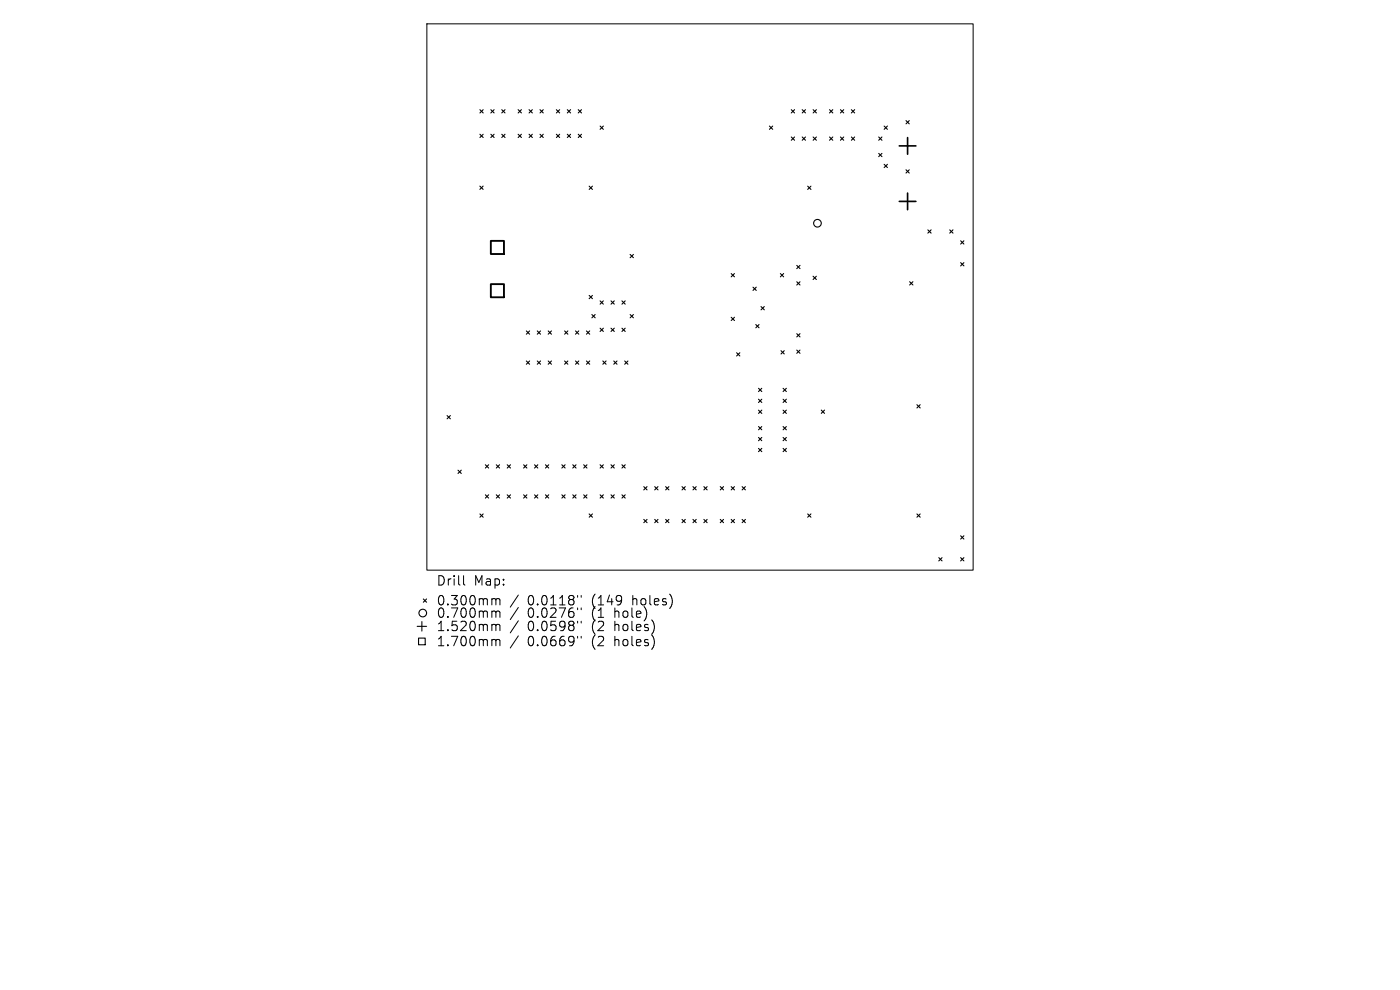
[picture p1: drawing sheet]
<svg xmlns="http://www.w3.org/2000/svg" width="297mm" height="210mm" viewBox="0 0 297 210" stroke-linecap="round" stroke-linejoin="round" font-family="sans-serif">
<defs><g id="words">
<g font-size="2.8">
<text x="92.5" y="124.5">Drill</text>
<text x="100.5" y="124.5">Map:</text>
<text x="92.5" y="128.7">0.300mm</text>
<text x="92.5" y="131.3">0.700mm</text>
<text x="111.9" y="128.7">0.0118&quot;</text>
<text x="111.9" y="131.3">0.0276&quot;</text>
<text x="125.7" y="128.7">(149</text>
<text x="125.7" y="131.3">(1</text>
<text x="130.6" y="131.3">hole)</text>
<text x="134.4" y="128.7">holes)</text>
<text x="92.5" y="134.2">1.520mm</text>
<text x="92.5" y="137.4">1.700mm</text>
<text x="111.9" y="134.2">0.0598&quot;</text>
<text x="111.9" y="137.4">0.0669&quot;</text>
<text x="125.7" y="134.2">(2</text>
<text x="125.7" y="137.4">(2</text>
<text x="130.6" y="134.2">holes)</text>
<text x="130.6" y="137.4">holes)</text>
</g>
</g></defs>
<g fill="none" stroke="#000" stroke-width=".21">
<path d="M90.6 5.1h115.8v115.8h-115.8zM98.3 122.1v1.7l.3 .3M104.6 127h.3l.3 .3M104.6 129.6h.3l.3 .3M104.6 132.4h.3l.3 .3M104.6 135.6h.3l.3 .3M105.2 127.3l.3-.3 .5 .1 .1 1.2M105.2 127.3v1M105.2 129.9v1.1M105.2 132.7v1.1M105.2 135.9v1.1M105.2 129.9l.3-.3 .5 .1 .1 1.3"/>
<path d="M105.2 132.7l.3-.3 .5 .1 .1 1.3M105.2 135.9l.3-.3 .5 .1 .1 1.3M110 126.2l-1.8 2.6M110 128.9l-1.8 2.5M110 131.7l-1.8 2.6M110 134.9l-1.8 2.6M122.5 126.3v.4M122.5 129v.3M122.5 131.8v.4M122.5 135v.4M123.3 126.3v.4M123.3 129v.3"/>
<path d="M123.3 131.8v.4M123.3 135v.4"/>
</g>
<g fill="none" stroke="#000" stroke-width=".23">
<path d="M101.8 39.5l.7 .7M101.8 23.3l.7 .7M101.8 28.5l.7 .7M102.5 39.5l-.7 .7M102.5 23.3l-.7 .7M102.5 28.5l-.7 .7M104.1 23.3l.7 .7M104.1 28.5l.7 .7M104.8 23.3l-.7 .7M104.8 28.5l-.7 .7M106.4 23.3l.7 .7M106.4 28.5l.7 .7"/>
<path d="M107.1 23.3l-.7 .7M107.1 28.5l-.7 .7M109.9 23.3l.7 .7M109.9 28.5l.7 .7M110.6 23.3l-.7 .7M110.6 28.5l-.7 .7M112.2 23.3l.7 .7M112.2 28.5l.7 .7M112.9 23.3l-.7 .7M112.9 28.5l-.7 .7M114.6 23.3l.7 .7M114.6 28.5l.7 .7"/>
<path d="M115.3 23.3l-.7 .7M115.3 28.5l-.7 .7M118 23.3l.7 .7M118 28.5l.7 .7M118.7 23.3l-.7 .7M118.7 28.5l-.7 .7M120.4 23.3l.6 .7M120.4 28.5l.6 .7M121 23.3l-.6 .7M121 28.5l-.6 .7M122.7 23.3l.7 .7M122.7 28.5l.7 .7"/>
<path d="M123.4 23.3l-.7 .7M123.4 28.5l-.7 .7M125 39.5l.7 .7M125.7 39.5l-.7 .7M127.3 26.7l.7 .7M128 26.7l-.7 .7M163.2 26.7l.7 .7M163.9 26.7l-.7 .7M167.9 23.3l.7 .7M167.9 29.1l.7 .7M168.6 23.3l-.7 .7M168.6 29.1l-.7 .7"/>
<path d="M170.2 23.3l.7 .7M170.2 29.1l.7 .7M170.9 23.3l-.7 .7M170.9 29.1l-.7 .7M171.3 39.5l.7 .7M172 39.5l-.7 .7M172.5 23.3l.7 .7M172.5 29.1l.7 .7M173.2 29.1l-.7 .7M173.2 23.3l-.7 .7M176 29.1l.7 .7M176 23.3l.7 .7"/>
<path d="M176.7 23.3l-.7 .7M176.7 29.1l-.7 .7M178.3 29.1l.7 .7M178.3 23.3l.7 .7M179 23.3l-.7 .7M179 29.1l-.7 .7M180.6 23.3l.7 .7M180.6 29.1l.7 .7M181.3 29.1l-.7 .7M181.3 23.3l-.7 .7M186.4 29.1l.7 .7M186.4 32.5l.7 .7"/>
<path d="M187.1 29.1l-.7 .7M187.1 32.5l-.7 .7M187.6 34.9l.7 .6M187.6 26.7l.7 .7M188.3 26.7l-.7 .7M188.3 34.9l-.7 .6M192.2 25.6l.7 .7M192.2 36l.7 .7M192.9 25.6l-.7 .7M192.9 36l-.7 .7M133.7 54l.7 .7M134.4 54l-.7 .7"/>
<path d="M155.1 58l.7 .7M155.8 58l-.7 .7M165.5 58l.7 .7M166.2 58l-.7 .7M169 56.3l.7 .7M169 59.8l.7 .7M169.7 59.8l-.7 .7M169.7 56.3l-.7 .7M172.5 58.6l.7 .7M173.2 58.6l-.7 .7M193 59.8l.7 .7M193.7 59.8l-.7 .7"/>
<path d="M196.8 48.8l.7 .7M197.5 48.8l-.7 .7M201.5 48.8l.7 .7M202.2 48.8l-.7 .7M203.8 51.1l.7 .7M203.8 55.7l.7 .7M204.5 51.1l-.7 .7M204.5 55.7l-.7 .7M111.7 70.2l.7 .7M111.7 76.6l.7 .7M112.4 70.2l-.7 .7M112.4 76.6l-.7 .7"/>
<path d="M114 70.2l.7 .7M114 76.6l.7 .7M114.7 70.2l-.7 .7M114.7 76.6l-.7 .7M116.3 70.2l.7 .7M116.3 76.6l.7 .7M117 70.2l-.7 .7M117 76.6l-.7 .7M119.8 70.2l.7 .7M119.8 76.6l.7 .7M120.5 70.2l-.7 .7M120.5 76.6l-.7 .7"/>
<path d="M122.1 70.2l.7 .7M122.1 76.6l.7 .7M122.8 70.2l-.7 .7M122.8 76.6l-.7 .7M124.4 70.2l.7 .7M124.4 76.6l.7 .7M125 62.7l.7 .7M125.1 70.2l-.7 .7M125.1 76.6l-.7 .7M125.6 66.7l.7 .7M125.7 62.7l-.7 .7M126.3 66.7l-.7 .7"/>
<path d="M127.3 63.8l.7 .7M127.3 69.6l.7 .7M127.9 76.6l.7 .7M128 63.8l-.7 .7M128 69.6l-.7 .7M128.6 76.6l-.7 .7M129.6 63.8l.7 .7M129.6 69.6l.7 .7M130.2 76.6l.7 .7M130.3 63.8l-.7 .7M130.3 69.6l-.7 .7M130.9 76.6l-.7 .7"/>
<path d="M131.9 69.6l.7 .7M131.9 63.8l.7 .7M132.5 76.6l.7 .7M132.6 69.6l-.7 .7M132.6 63.8l-.7 .7M133.2 76.6l-.7 .7M133.7 66.7l.7 .7M134.4 66.7l-.7 .7M155.1 67.3l.7 .7M155.8 67.3l-.7 .7M156.3 74.8l.7 .7M157 74.8l-.7 .7"/>
<path d="M159.7 60.9l.7 .7M160.3 68.8l.7 .7M160.4 60.9l-.7 .7M161 68.8l-.7 .7M161.4 65l.7 .7M162.1 65l-.7 .7M165.7 74.4l.7 .7M166.4 74.4l-.7 .7M169 70.8l.7 .7M169 74.3l.7 .7M169.7 70.8l-.7 .7M169.7 74.3l-.7 .7"/>
<path d="M94.8 88.1l.7 .7M95.5 88.1l-.7 .7M97.2 99.7l.7 .7M97.9 99.7l-.7 .7M103 98.6l.7 .7M103.7 98.6l-.7 .7M105.3 98.6l.7 .7M106 98.6l-.7 .7M107.6 98.6l.7 .7M108.3 98.6l-.7 .7M111.1 98.6l.7 .7M111.8 98.6l-.7 .7"/>
<path d="M113.4 98.6l.7 .7M114.1 98.6l-.7 .7M115.7 98.6l.7 .7M116.4 98.6l-.7 .7M119.2 98.6l.7 .7M119.9 98.6l-.7 .7M121.5 98.6l.7 .7M122.2 98.6l-.7 .7M123.8 98.6l.7 .7M124.5 98.6l-.7 .7M127.3 98.6l.7 .7M128 98.6l-.7 .7"/>
<path d="M129.6 98.6l.7 .7M130.3 98.6l-.7 .7M131.9 98.6l.7 .7M132.6 98.6l-.7 .7M160.9 82.4l.7 .7M160.9 84.7l.7 .7M160.9 87l.7 .7M160.9 90.5l.7 .7M160.9 92.8l.7 .7M160.9 95.1l.7 .7M161.6 90.5l-.7 .7M161.6 87l-.7 .7"/>
<path d="M161.6 95.1l-.7 .7M161.6 82.4l-.7 .7M161.6 84.7l-.7 .7M161.6 92.8l-.7 .7M166.1 82.4l.7 .7M166.1 84.7l.7 .7M166.1 87l.7 .7M166.1 90.5l.7 .7M166.1 92.8l.7 .7M166.1 95.1l.7 .7M166.8 82.4l-.7 .7M166.8 84.7l-.7 .7"/>
<path d="M166.8 87l-.7 .7M166.8 90.5l-.7 .7M166.8 92.8l-.7 .7M166.8 95.1l-.7 .7M174.2 87l.7 .7M174.9 87l-.7 .7M194.5 85.8l.7 .7M195.2 85.8l-.7 .7M101.8 109l.7 .7M102.5 109l-.7 .7M103 105l.7 .7M103.7 105l-.7 .7"/>
<path d="M105.3 105l.7 .7M106 105l-.7 .7M107.6 105l.7 .7M108.3 105l-.7 .7M111.1 105l.7 .7M111.8 105l-.7 .7M113.4 105l.7 .7M114.1 105l-.7 .7M115.7 105l.7 .7M116.4 105l-.7 .7M119.2 105l.7 .7M119.9 105l-.7 .7"/>
<path d="M121.5 105l.7 .7M122.2 105l-.7 .7M123.8 105l.7 .7M124.5 105l-.7 .7M125 109l.7 .7M125.7 109l-.7 .7M127.3 105l.7 .7M128 105l-.7 .7M129.6 105l.7 .7M130.3 105l-.7 .7M131.9 105l.7 .7M132.6 105l-.7 .7"/>
<path d="M136.6 103.2l.7 .7M136.6 110.2l.7 .7M137.3 103.2l-.7 .7M137.3 110.2l-.7 .7M138.9 103.2l.7 .7M138.9 110.2l.7 .7M139.6 103.2l-.7 .7M139.6 110.2l-.7 .7M141.2 110.2l.7 .7M141.2 103.2l.7 .7M141.9 103.2l-.7 .7M141.9 110.2l-.7 .7"/>
<path d="M144.7 103.2l.7 .7M144.7 110.2l.7 .7M145.4 103.2l-.7 .7M145.4 110.2l-.7 .7M147 103.2l.7 .7M147 110.2l.7 .7M147.7 103.2l-.7 .7M147.7 110.2l-.7 .7M149.3 103.2l.7 .7M149.3 110.2l.7 .7M150 103.2l-.7 .7M150 110.2l-.7 .7"/>
<path d="M152.8 103.2l.7 .7M152.8 110.2l.7 .7M153.5 103.2l-.7 .7M153.5 110.2l-.7 .7M155.1 103.2l.7 .7M155.1 110.2l.7 .7M155.8 103.2l-.7 .7M155.8 110.2l-.7 .7M157.4 103.2l.7 .7M157.4 110.2l.7 .7M158.1 103.2l-.7 .7M158.1 110.2l-.7 .7"/>
<path d="M171.3 109l.7 .7M172 109l-.7 .7M194.5 109l.7 .7M195.2 109l-.7 .7M199.2 118.3l.7 .7M199.9 118.3l-.7 .7M203.8 118.3l.7 .7M203.8 113.7l.7 .7M204.5 113.7l-.7 .7M204.5 118.3l-.7 .7M88.5 132.9h2M88.8 135.4h1.4v1.4h-1.4z"/>
<path d="M89.5 131.9v2M89.8 127.1l.7 .7M90.5 127.1l-.7 .7"/>
<circle cx="173.4" cy="47.4" r=".81"/>
<circle cx="89.7" cy="130" r=".81"/>
</g>
<path d="M190.8 30.9h3.5M192.5 29.2v3.5M190.8 42.7h3.5M192.5 41v3.5" fill="none" stroke="#000" stroke-width=".35"/>
<path d="M104.1 51.1h2.8v2.8h-2.8zM104.1 60.3h2.8v2.8h-2.8z" fill="none" stroke="#000" stroke-width=".39"/>
<use href="#words"/>
</svg>
